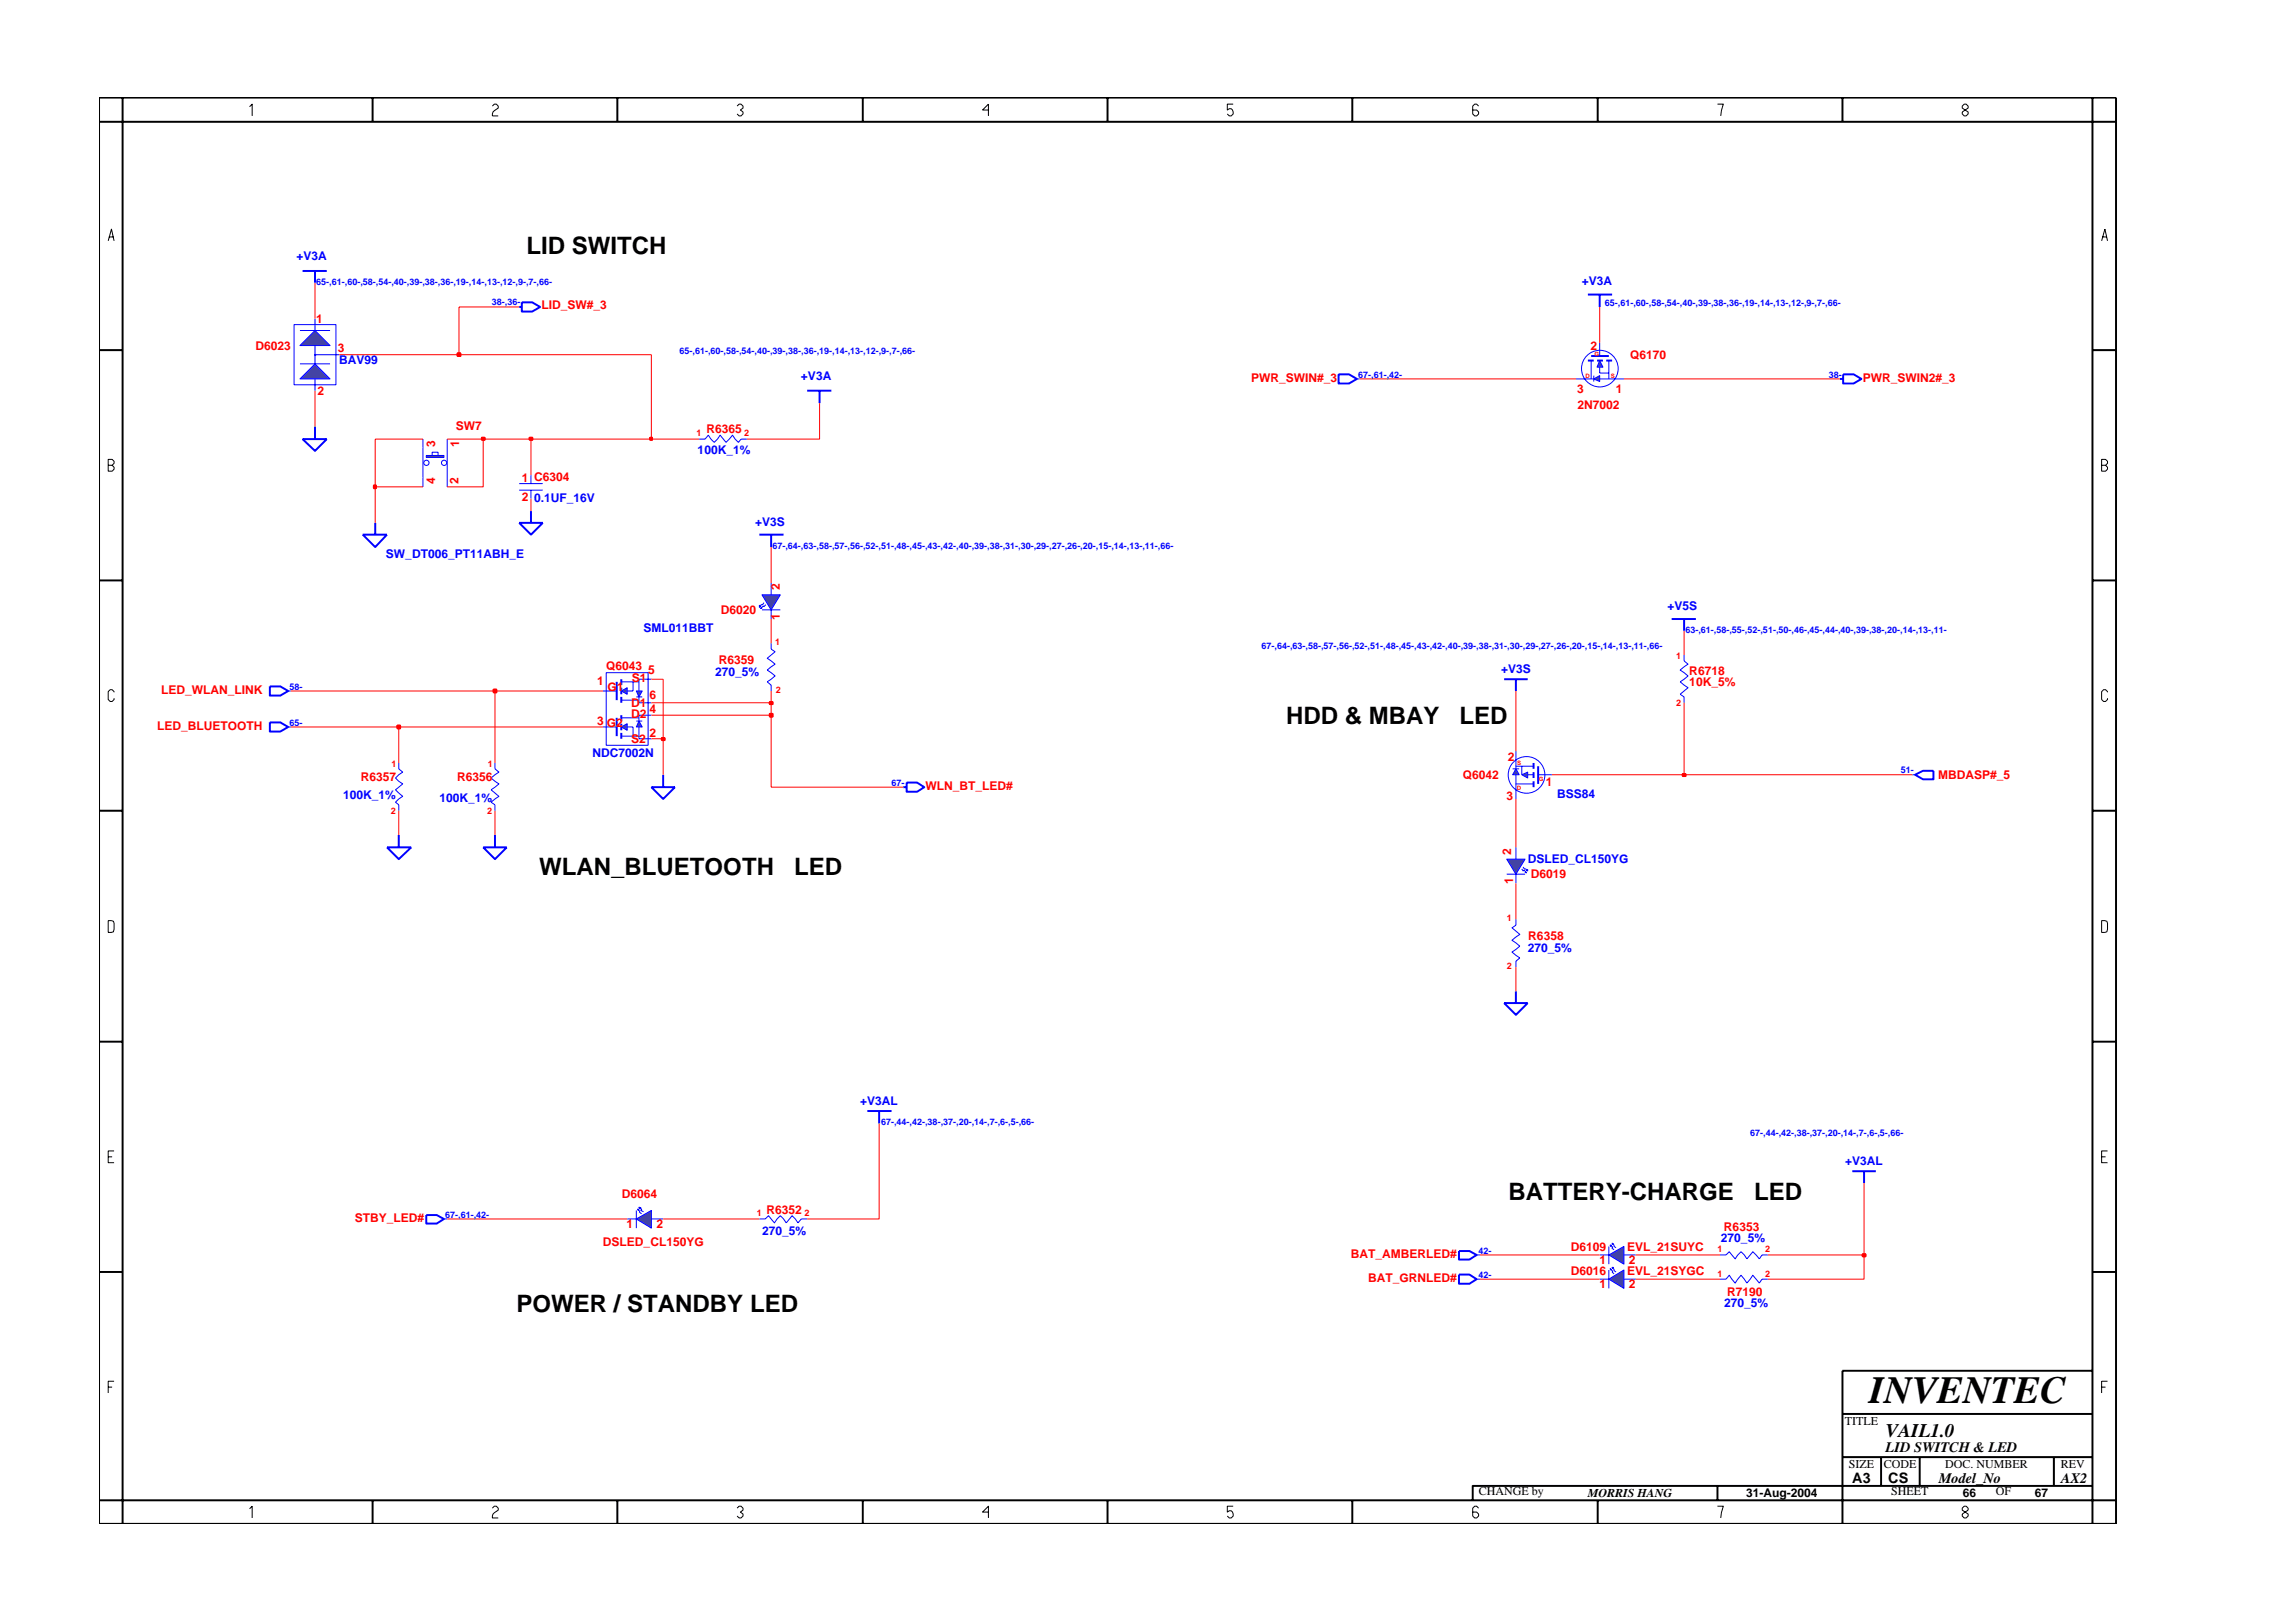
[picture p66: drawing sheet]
<svg xmlns="http://www.w3.org/2000/svg" width="297mm" height="210mm" viewBox="0 0 297 210" stroke-linecap="round" stroke-linejoin="round" font-family="sans-serif">
<defs><g id="words">
<text font-size="5" x="241.8" y="181.6">INVENTEC</text>
<g font-size="3.1">
<text x="68.1" y="32.9">LID SWITCH</text>
<text x="166.4" y="93.7">HDD &amp; MBAY</text>
<text x="188.8" y="93.7">LED</text>
<text x="69.8" y="113.2">WLAN_BLUETOOTH</text>
<text x="102.7" y="113.2">LED</text>
<text x="195.2" y="155.3">BATTERY-CHARGE</text>
<text x="226.9" y="155.3">LED</text>
<text x="66.8" y="169.8">POWER / STANDBY LED</text>
</g>
<text font-size="2.5" x="244" y="185.9">VAIL1.0</text>
<g font-size="1.9">
<text x="239.6" y="191.9">A3</text>
<text x="244" y="187.9">LID SWITCH &amp; LED</text>
<text x="244.3" y="192">CS</text>
<text x="250.8" y="191.9">Model_No</text>
<text x="266.6" y="191.9">AX2</text>
</g>
<g font-size="1.6" fill="#00f">
<text x="38.3" y="33.7">+V3A</text>
<text x="204.6" y="36.8">+V3A</text>
<text x="43.9" y="47">BAV99</text>
<text x="103.6" y="49.2">+V3A</text>
<text x="90.3" y="58.8">100K_1%</text>
<text x="69.1" y="65">0.1UF_16V</text>
<text x="97.7" y="68.1">+V3S</text>
<text x="49.9" y="72.3">SW_DT006_PT11ABH_E</text>
<text x="83.3" y="81.8">SML011BBT</text>
<text x="215.7" y="78.9">+V5S</text>
<text x="92.5" y="87.5">270_5%</text>
<text x="194.2" y="87.1">+V3S</text>
<text x="76.7" y="98">NDC7002N</text>
<text x="44.4" y="103.4">100K_1%</text>
<text x="56.8" y="103.8">100K_1%</text>
<text x="201.5" y="103.3">BSS84</text>
<text x="197.6" y="111.7">DSLED_CL150YG</text>
<text x="197.7" y="123.2">270_5%</text>
<text x="111.3" y="143">+V3AL</text>
<text x="238.7" y="150.8">+V3AL</text>
<text x="98.6" y="159.8">270_5%</text>
<text x="222.6" y="160.7">270_5%</text>
<text x="223.1" y="169.1">270_5%</text>
</g>
<g font-size="1.6" fill="#f00">
<text x="40.9" y="41.8">1</text>
<text x="70" y="40">LID_SW#_3</text>
<text x="33" y="45.4">D6023</text>
<text x="43.7" y="45.6">3</text>
<text x="205.8" y="45.3">2</text>
<text x="210.9" y="46.5">Q6170</text>
<text x="41.1" y="51.2">2</text>
<text x="161.9" y="49.4">PWR_SWIN#_3</text>
<text x="204.1" y="50.8">3</text>
<text x="204.1" y="52.9">2N7002</text>
<text x="209.1" y="50.8">1</text>
<text x="241" y="49.4">PWR_SWIN2#_3</text>
<text x="56.3" y="57.9" transform="rotate(-90 56.3 57.9)">3</text>
<text x="59" y="55.6">SW7</text>
<text x="59.4" y="57.9" transform="rotate(-90 59.4 57.9)">1</text>
<text x="91.4" y="56.1">R6365</text>
<text x="56.3" y="62.7" transform="rotate(-90 56.3 62.7)">4</text>
<text x="59.3" y="62.7" transform="rotate(-90 59.3 62.7)">2</text>
<text x="67.5" y="62.4">1 C6304</text>
<text x="67.5" y="64.8">2</text>
<text x="100.9" y="76.3" transform="rotate(-90 100.9 76.3)">2</text>
<text x="93.2" y="79.5">D6020</text>
<text x="100.9" y="80.2" transform="rotate(-90 100.9 80.2)">1</text>
<text x="20.9" y="89.8">LED_WLAN_LINK</text>
<text x="77.2" y="88.6">1</text>
<text x="78.4" y="86.7">Q6043</text>
<text x="78.6" y="89.4">G1</text>
<text x="81.7" y="88.2">S1</text>
<text x="83.8" y="87.3">5</text>
<text x="93" y="85.9">R6359</text>
<text x="218.6" y="88.8">10K_5%</text>
<text x="218.6" y="87.3">R6718</text>
<text x="20.3" y="94.5">LED_BLUETOOTH</text>
<text x="77.2" y="93.8">3</text>
<text x="78.5" y="94.1">G2</text>
<text x="81.6" y="91.5">D1</text>
<text x="81.6" y="92.9">D2</text>
<text x="84" y="90.4">6</text>
<text x="84" y="92.3">4</text>
<text x="84" y="95.4">2</text>
<text x="46.7" y="101.1">R6357</text>
<text x="59.1" y="101.1">R6356</text>
<text x="81.6" y="96.2">S2</text>
<text x="189.3" y="100.8">Q6042</text>
<text x="195.1" y="98.4">2</text>
<text x="200" y="101.7">1</text>
<text x="250.7" y="100.8">MBDASP#_5</text>
<text x="119.7" y="102.3">WLN_BT_LED#</text>
<text x="194.9" y="103.5">3</text>
<text x="195.5" y="110.7" transform="rotate(-90 195.5 110.7)">2</text>
<text x="198.1" y="113.7">D6019</text>
<text x="195.8" y="114.4" transform="rotate(-90 195.8 114.4)">1</text>
<text x="197.7" y="121.6">R6358</text>
<text x="80.5" y="155.1">D6064</text>
<text x="45.9" y="158.1">STBY_LED#</text>
<text x="78" y="161.3">DSLED_CL150YG</text>
<text x="81" y="158.9">1</text>
<text x="84.9" y="158.9">2</text>
<text x="99.2" y="157.1">R6352</text>
<text x="203.2" y="161.9">D6109</text>
<text x="210.5" y="161.9">EVL_21SUYC</text>
<text x="223" y="159.3">R6353</text>
<text x="174.8" y="162.8">BAT_AMBERLED#</text>
<text x="177" y="165.9">BAT_GRNLED#</text>
<text x="203.2" y="165">D6016</text>
<text x="206.9" y="166.7">1</text>
<text x="206.9" y="163.5">1</text>
<text x="210.5" y="165">EVL_21SYGC</text>
<text x="210.7" y="166.7">2</text>
<text x="210.7" y="163.5">2</text>
<text x="223.5" y="167.7">R7190</text>
</g>
<g font-size="1.6">
<text x="238.7" y="184.4">TITLE</text>
<text x="239.2" y="190">SIZE</text>
<text x="243.7" y="190">CODE</text>
<text x="251.6" y="190">DOC. NUMBER</text>
<text x="266.6" y="190">REV</text>
<text x="191.3" y="193.5">CHANGE by</text>
<text x="205.4" y="193.7">MORRIS HANG</text>
<text x="225.9" y="193.7">31-Aug-2004</text>
<text x="244.7" y="193.5">SHEET</text>
<text x="253.9" y="193.7">66</text>
<text x="258.2" y="193.5">OF</text>
<text x="263.3" y="193.7">67</text>
</g>
<g font-size="1.2" fill="#00f">
<text x="40.9" y="36.9">65-,61-,60-,58-,54-,40-,39-,38-,36-,19-,14-,13-,12-,9-,7-,66-</text>
<text x="63.6" y="39.5">38-,36-</text>
<text x="207.6" y="39.6">65-,61-,60-,58-,54-,40-,39-,38-,36-,19-,14-,13-,12-,9-,7-,66-</text>
<text x="87.9" y="45.8">65-,61-,60-,58-,54-,40-,39-,38-,36-,19-,14-,13-,12-,9-,7-,66-</text>
<text x="175.7" y="48.9">67-,61-,42-</text>
<text x="236.6" y="48.9">38-</text>
<text x="99.9" y="71.1">67-,64-,63-,58-,57-,56-,52-,51-,48-,45-,43-,42-,40-,39-,38-,31-,30-,29-,27-,26-,20-,15-,14-,13-,11-,66-</text>
<text x="163.2" y="83.9">67-,64-,63-,58-,57-,56-,52-,51-,48-,45-,43-,42-,40-,39-,38-,31-,30-,29-,27-,26-,20-,15-,14-,13-,11-,66-</text>
<text x="218" y="81.9">63-,61-,58-,55-,52-,51-,50-,46-,45-,44-,40-,39-,38-,20-,14-,13-,11-</text>
<text x="37.5" y="89.3">58-</text>
<text x="37.5" y="93.9">65-</text>
<text x="115.4" y="101.7">67-</text>
<text x="245.9" y="100.1">51-</text>
<text x="114" y="145.7">67-,44-,42-,38-,37-,20-,14-,7-,6-,5-,66-</text>
<text x="226.4" y="147">67-,44-,42-,38-,37-,20-,14-,7-,6-,5-,66-</text>
<text x="57.6" y="157.6">67-,61-,42-</text>
<text x="191.3" y="162.2">42-</text>
<text x="191.3" y="165.4">42-</text>
</g>
<g font-size="1.2" fill="#f00">
<text x="90.1" y="56.5">1</text>
<text x="96.3" y="56.4">2</text>
<text x="100.3" y="83.4">1</text>
<text x="100.4" y="89.7">2</text>
<text x="216.9" y="85.3">1</text>
<text x="216.9" y="91.4">2</text>
<text x="50.7" y="99.2">1</text>
<text x="63.1" y="99.2">1</text>
<text x="50.6" y="105.3">2</text>
<text x="63" y="105.3">2</text>
<text x="194.9" y="119.1">1</text>
<text x="194.9" y="125.4">2</text>
<text x="97.9" y="157.4">1</text>
<text x="104.1" y="157.4">2</text>
<text x="222.2" y="165.2">1</text>
<text x="222.2" y="162.1">1</text>
<text x="228.4" y="165.2">2</text>
<text x="228.4" y="162.1">2</text>
</g>
<g font-size=".8" fill="#f00">
<text x="206.3" y="46.1">G</text>
<text x="205.1" y="48.9">D</text>
<text x="208.4" y="48.9">S</text>
<text x="196.3" y="99">S</text>
<text x="199.1" y="101.1">G</text>
<text x="196.2" y="102.2">D</text>
</g>
</g></defs>
<path d="M34.9 93.5h1.4l1 .6-1 .6h-1.4z" fill="none" stroke="#00f" stroke-width=".25"/>
<path d="M37.3 94.1h.3M207 165.5h1.1M208.1 164.4v2.3M210.1 165.5h1.5" fill="none" stroke="#00f" stroke-width=".13"/>
<g fill="#3c3cc8" stroke="#00f" stroke-width=".13">
<path d="M208.1 165.5l2-1.1v2.3z" fill-rule="evenodd"/>
<path d="M208.3 164.2l.2 .1-.1 .1z" fill-rule="evenodd"/>
</g>
<path d="M208.3 164.2l.3 .3v.1l.2 .3" fill="none" stroke="#00f" stroke-width=".13"/>
<path d="M208.6 164h.1l-.1 .2z" fill-rule="evenodd" fill="#3c3cc8" stroke="#00f" stroke-width=".13"/>
<path d="M217.9 84.8v.7l.5 .5-1 .7 1 .8-1 .7 1 .8-1 .8 .5 .4v.7M57.4 157.7h.5M191 162.4h.5M208.6 164l.2 .3v.1l.3 .2" fill="none" stroke="#00f" stroke-width=".13"/>
<path d="M104.4 50.6h3.2M106 50.6v1.6M55.1 157.2h1.4l.9 .5-.9 .6h-1.4zM188.8 161.9h1.3l.9 .5-.9 .6h-1.3z" fill="none" stroke="#00f" stroke-width=".25"/>
<path d="M40.8 42.8l1.9 1.9h-3.9z" fill-rule="evenodd" fill="#3c3cc8" stroke="#00f" stroke-width=".13"/>
<path d="M38.8 42.8h3.9M40.8 41.2v1.6M40.8 44.7v1.2" fill="none" stroke="#00f" stroke-width=".13"/>
<path d="M38.8 49l2-1.9 1.9 1.9z" fill-rule="evenodd" fill="#3c3cc8" stroke="#00f" stroke-width=".13"/>
<path d="M38 42h5.5v7.8h-5.5zM38.8 47.1h3.9M40.8 49v1.6M43.9 45.9h-3.1v1.2" fill="none" stroke="#00f" stroke-width=".13"/>
<circle cx="40.8" cy="45.9" r=".08" fill="#3c3cc8" stroke="#00f" stroke-width=".13"/>
<g fill="none" stroke="#00f" stroke-width=".13">
<path d="M54.7 56.8v1.1M54.7 61.8v1.2M99.8 83.2v.8l.5 .3-1 .9 1 .8-1 .7 1 .8-1 .7 .5 .5v.7M222.5 165.5h.8l.4-.5 .8 1 .7-1 .8 1 .8-1 .8 1 .4-.5h.7"/>
<circle cx="55.2" cy="59.9" r=".34"/>
<circle cx="57.5" cy="59.9" r=".34"/>
</g>
<path d="M55.1 58.9h2.3v.3h-2.3z" fill-rule="evenodd" fill="#3c3cc8" stroke="#00f" stroke-width=".13"/>
<path d="M54.7 57.9v3.9M55.9 58.9v-.4h.8v.4M57.9 56.8v6.2M175.5 49h.4M199 100.3h1.8M247.4 100.3h.4" fill="none" stroke="#00f" stroke-width=".13"/>
<path d="M39.1 35.1h3.2M40.8 35.1v1.5M173.2 48.4h1.3l1 .6-1 .6h-1.3zM67.2 67.7h3l-1.5 1.5zM68.7 66.1v1.6M199 99.2v2.2M116.9 101.9h.4M117.3 101.3h1.3l1 .6-1 .6h-1.3zM247.8 100.3l1-.5h1.3v1.1h-1.3z" fill="none" stroke="#00f" stroke-width=".25"/>
<path d="M196.1 99.5l.4 .8h-.8z" fill-rule="evenodd" fill="#3c3cc8" stroke="#00f" stroke-width=".13"/>
<path d="M195.7 99.5h.8" fill="none" stroke="#00f" stroke-width=".13"/>
<path d="M196.9 100.3l.7-.4v.8z" fill-rule="evenodd" fill="#3c3cc8" stroke="#00f" stroke-width=".13"/>
<path d="M205.9 46.1h2.2M198.4 98.7v.8M198.4 99.9v.8M84.3 101.9h3l-1.5 1.5zM85.8 100.3v1.6M198.4 101.1v.8M239.6 151.6h3.1M241.2 151.6v1.5" fill="none" stroke="#00f" stroke-width=".25"/>
<g fill="none" stroke="#00f" stroke-width=".13">
<path d="M207 44.4v1.7M196.1 99.2h2.3M196.1 97.2v2.3M196.9 99.2v1.1M196.1 101.4h2.3M196.1 100.3v3.1M197.6 100.3h.8"/>
<circle cx="197.5" cy="100.3" r="2.37"/>
</g>
<path d="M206.2 49l.8-.4v.8z" fill-rule="evenodd" fill="#3c3cc8" stroke="#00f" stroke-width=".13"/>
<path d="M206.2 48.6v.8" fill="none" stroke="#00f" stroke-width=".13"/>
<path d="M207 46.7l.4 .8h-.8z" fill-rule="evenodd" fill="#3c3cc8" stroke="#00f" stroke-width=".13"/>
<path d="M67.2 39.7h.3M67.5 39.1h1.4l1 .6-1 .6h-1.4zM39.1 56.8h3.2l-1.5 1.5zM40.8 55.2v1.6M205.4 46.7h.8M206.6 46.7h.8M207.8 46.7h.8M216.3 80.1h3.1M217.9 80.1v1.5" fill="none" stroke="#00f" stroke-width=".25"/>
<g fill="none" stroke="#00f" stroke-width=".13">
<path d="M90.5 56.8h.7l.4-.5 .8 .9 .8-.9 .7 .9 .9-.9 .7 .9 .4-.4h.7M203.9 49h2.3M205.9 46.7v2.3M207 47.5v.8h1.1M207 49h3.1M208.1 46.7v2.3M81.1 157.7h1.2M82.3 156.6v2.3M84.3 157.7h1.5"/>
<circle cx="207" cy="47.7" r="2.37"/>
</g>
<g fill="#3c3cc8" stroke="#00f" stroke-width=".13">
<path d="M82.3 157.7l2-1.1v2.3z" fill-rule="evenodd"/>
<path d="M82.5 156.5h.2l-.1 .1z" fill-rule="evenodd"/>
</g>
<path d="M82.5 156.5l.2 .2v.2l.3 .2" fill="none" stroke="#00f" stroke-width=".13"/>
<path d="M82.7 156.2l.2 .1-.2 .1z" fill-rule="evenodd" fill="#3c3cc8" stroke="#00f" stroke-width=".13"/>
<path d="M67.2 62.6h3M67.2 63.4h3M68.7 61.5v1.1M68.7 63.4v1.1M51.6 98.7v.8l.5 .4-.9 .8 .9 .7-.9 .8 .9 .9-.9 .7 .4 .4v.7M82.7 156.2l.3 .3-.1 .1 .4 .2M207 162.4h1.1M208.1 161.3v2.3M210.1 162.4h1.5" fill="none" stroke="#00f" stroke-width=".13"/>
<path d="M205.4 38.1h3.2M207 38.1v1.6M112.2 143.8h3.1M113.7 143.8v1.6" fill="none" stroke="#00f" stroke-width=".25"/>
<g fill="#3c3cc8" stroke="#00f" stroke-width=".13">
<path d="M208.1 162.4l2-1.1v2.3z" fill-rule="evenodd"/>
<path d="M208.3 161.1h.2l-.1 .2z" fill-rule="evenodd"/>
</g>
<path d="M208.3 161.1l.3 .3v.2l.2 .1" fill="none" stroke="#00f" stroke-width=".13"/>
<path d="M208.6 160.9l.1 .1-.1 .1z" fill-rule="evenodd" fill="#3c3cc8" stroke="#00f" stroke-width=".13"/>
<path d="M194.9 113.1h2.4M196.1 109.7v1.5M196.1 113.1v1.2M208.6 160.9l.2 .2v.2l.3 .2" fill="none" stroke="#00f" stroke-width=".13"/>
<path d="M46.9 69.2h3.2l-1.6 1.6zM48.5 67.7v1.5" fill="none" stroke="#00f" stroke-width=".25"/>
<g fill="#3c3cc8" stroke="#00f" stroke-width=".13">
<path d="M194.9 111.2h2.4l-1.2 1.9z" fill-rule="evenodd"/>
<path d="M197.4 112.8l.1 .2-.2-.1z" fill-rule="evenodd"/>
</g>
<path d="M196.9 112.5l.1 .2 .2-.1 .3 .4" fill="none" stroke="#00f" stroke-width=".13"/>
<path d="M197.5 112.6l.1-.1v.2z" fill-rule="evenodd" fill="#3c3cc8" stroke="#00f" stroke-width=".13"/>
<path d="M98.6 78.9h2.4M99.8 75.5v1.5M99.8 78.9v1.2M37.3 89.4h.3M64 98.7v.8l.5 .4-1 .8 1 .7-1 .8 1 .9-1 .7 .5 .4v.7M197 112.2l.2 .3h.2l.2 .2M98.2 157.7h.8l.4-.4 .8 1 .8-1 .7 1 .8-1 .7 1 .5-.6h.7M191 165.5h.5" fill="none" stroke="#00f" stroke-width=".13"/>
<path d="M238 49h.4M238.4 48.4h1.4l1 .6-1 .6h-1.4zM34.9 88.8h1.4l1 .6-1 .6h-1.4zM194.6 87.9h3M196.1 87.9v1.5M62.5 109.7h3.1l-1.6 1.5zM64 108v1.7M194.6 129.8h3l-1.5 1.5zM196.1 128.3v1.5M188.8 164.9h1.3l.9 .6-.9 .6h-1.3z" fill="none" stroke="#00f" stroke-width=".25"/>
<g fill="#3c3cc8" stroke="#00f" stroke-width=".13">
<path d="M98.6 77h2.4l-1.2 1.9z" fill-rule="evenodd"/>
<path d="M98.5 78.6l.1 .1-.2 .1z" fill-rule="evenodd"/>
</g>
<path d="M99.1 78.2l-.3 .3-.1-.1-.3 .4" fill="none" stroke="#00f" stroke-width=".13"/>
<path d="M98.2 78.3l.2 .2-.2 .1z" fill-rule="evenodd" fill="#3c3cc8" stroke="#00f" stroke-width=".13"/>
<path d="M98.8 78l-.6 .6M78 94.1h1.8M196.1 119v.7l-.5 .4 1 .8-1 .8 1 .7-1 .8 1 .8-.5 .4v.8" fill="none" stroke="#00f" stroke-width=".13"/>
<path d="M79.8 92.9v2.4" fill="none" stroke="#00f" stroke-width=".25"/>
<path d="M82.7 93.3l.4 .8h-.8z" fill-rule="evenodd" fill="#3c3cc8" stroke="#00f" stroke-width=".13"/>
<path d="M82.3 93.3h.8" fill="none" stroke="#00f" stroke-width=".13"/>
<path d="M80.4 94.1l.7-.4v.8z" fill-rule="evenodd" fill="#3c3cc8" stroke="#00f" stroke-width=".13"/>
<path d="M79.8 88.2v2.4M80.4 92.6v.7M80.4 93.7v.8M80.4 94.8v.8" fill="none" stroke="#00f" stroke-width=".25"/>
<path d="M78 89.4h1.8M80.4 95.3h2.3M80.4 92.9h2.3M81.1 94.1h.8v1.2M82.7 94.1v1.5h1.6M84.3 92.6h-1.6v.7" fill="none" stroke="#00f" stroke-width=".13"/>
<path d="M82.3 89.4h.8l-.4 .8z" fill-rule="evenodd" fill="#3c3cc8" stroke="#00f" stroke-width=".13"/>
<path d="M82.3 90.2h.8" fill="none" stroke="#00f" stroke-width=".13"/>
<path d="M80.4 89.4l.7-.4v.8z" fill-rule="evenodd" fill="#3c3cc8" stroke="#00f" stroke-width=".13"/>
<path d="M98.2 69.2h3.2M99.8 69.2v1.6M80.4 87.9v.8M80.4 89v.8M80.4 90.2v.7M50.1 109.7h3.1l-1.6 1.5zM51.6 108v1.7" fill="none" stroke="#00f" stroke-width=".25"/>
<path d="M78.4 87.1h5.4v9.3h-5.4zM80.4 88.2h2.3M80.4 90.6h2.3M81.9 88.2v1.2h-.8M82.7 90.2v.7h1.6M84.3 87.9h-1.6v1.5M222.5 162.4h.8l.4-.4 .8 .9 .7-.9 .8 .9 .8-.9 .8 .9 .4-.5h.7" fill="none" stroke="#00f" stroke-width=".13"/>
<path d="M191.5 165.5h15.5M191.5 162.4h15.5M211.6 165.5h10.9M211.6 162.4h10.9M228.7 162.4h12.5v3.1h-12.5" fill="none" stroke="#f00" stroke-width=".13"/>
<path d="M241 162.3v.3h.3v-.3z" fill-rule="evenodd" fill="#8e2323" stroke="#f00" stroke-width=".25"/>
<path d="M241 162.3h.3v.3h-.3z" fill="none" stroke="#f00" stroke-width=".25"/>
<path d="M85.8 95.6v4.7M99.8 92.6v9.3h17.1M51.6 104.9v3.1M64 104.9v3.1M196.1 103.4v6.3M196.1 114.3v4.7M200.8 100.3h17.1M196.1 125.2v3.1M57.9 157.7h23.2M85.8 157.7h12.4M113.7 145.4v12.3h-9.3M241.2 153.1v9.3" fill="none" stroke="#f00" stroke-width=".13"/>
<path d="M217.7 100.2h.3v.2h-.3z" fill-rule="evenodd" fill="#8e2323" stroke="#f00" stroke-width=".25"/>
<path d="M217.7 100.2h.3v.2h-.3z" fill="none" stroke="#f00" stroke-width=".25"/>
<path d="M51.6 94.1v4.6M64 89.4v9.3M84.3 95.6h1.5M196.1 89.4v7.8M217.9 90.9v9.4h29.5" fill="none" stroke="#f00" stroke-width=".13"/>
<path d="M85.6 95.5h.4v.3h-.4z" fill-rule="evenodd" fill="#8e2323" stroke="#f00" stroke-width=".25"/>
<path d="M85.6 95.5h.4v.3h-.4z" fill="none" stroke="#f00" stroke-width=".25"/>
<path d="M37.6 94.1h14M85.8 87.9v7.7" fill="none" stroke="#f00" stroke-width=".13"/>
<path d="M51.4 93.9h.4v.3h-.4z" fill-rule="evenodd" fill="#8e2323" stroke="#f00" stroke-width=".25"/>
<path d="M51.4 93.9h.4v.3h-.4z" fill="none" stroke="#f00" stroke-width=".25"/>
<path d="M51.6 94.1h26.4M84.3 92.6h15.5" fill="none" stroke="#f00" stroke-width=".13"/>
<path d="M99.6 92.4h.3v.3h-.3z" fill-rule="evenodd" fill="#8e2323" stroke="#f00" stroke-width=".25"/>
<path d="M99.6 92.4h.3v.3h-.3z" fill="none" stroke="#f00" stroke-width=".25"/>
<path d="M84.3 90.9h15.5v1.7" fill="none" stroke="#f00" stroke-width=".13"/>
<path d="M99.6 90.9v.2h.3v-.2z" fill-rule="evenodd" fill="#8e2323" stroke="#f00" stroke-width=".25"/>
<path d="M99.6 90.9h.3v.2h-.3z" fill="none" stroke="#f00" stroke-width=".25"/>
<path d="M37.6 89.4h26.4M99.8 89.4v1.5" fill="none" stroke="#f00" stroke-width=".13"/>
<path d="M63.9 89.3h.3v.3h-.3z" fill-rule="evenodd" fill="#8e2323" stroke="#f00" stroke-width=".25"/>
<path d="M63.9 89.3h.3v.3h-.3z" fill="none" stroke="#f00" stroke-width=".25"/>
<path d="M48.5 63v4.7M68.7 64.5v1.6M99.8 70.8v4.7M64 89.4h14M84.3 87.9h1.5M99.8 80.1v3.1M217.9 81.6v3.2" fill="none" stroke="#f00" stroke-width=".13"/>
<path d="M48.4 62.8h.2v.4h-.2z" fill-rule="evenodd" fill="#8e2323" stroke="#f00" stroke-width=".25"/>
<path d="M48.4 62.8h.2v.4h-.2z" fill="none" stroke="#f00" stroke-width=".25"/>
<path d="M54.7 56.8h-6.2v6.2h6.2M57.9 56.8h4.6v6.2h-4.6M68.7 56.8v4.7" fill="none" stroke="#f00" stroke-width=".13"/>
<path d="M62.3 56.7h.4v.2h-.4z" fill-rule="evenodd" fill="#8e2323" stroke="#f00" stroke-width=".25"/>
<path d="M62.3 56.7h.4v.2h-.4z" fill="none" stroke="#f00" stroke-width=".25"/>
<path d="M62.5 56.8h6.2" fill="none" stroke="#f00" stroke-width=".13"/>
<path d="M68.5 56.7h.4v.2h-.4z" fill-rule="evenodd" fill="#8e2323" stroke="#f00" stroke-width=".25"/>
<path d="M68.5 56.7h.4v.2h-.4z" fill="none" stroke="#f00" stroke-width=".25"/>
<path d="M68.7 56.8h15.6" fill="none" stroke="#f00" stroke-width=".13"/>
<path d="M84.1 56.7h.3v.2h-.3z" fill-rule="evenodd" fill="#8e2323" stroke="#f00" stroke-width=".25"/>
<path d="M84.1 56.7h.3v.2h-.3z" fill="none" stroke="#f00" stroke-width=".25"/>
<path d="M40.8 50.6v4.6M43.9 45.9h15.5M84.3 45.9v10.9h6.2M106 52.2v4.6h-9.4M175.9 49h28M210.1 49h27.9" fill="none" stroke="#f00" stroke-width=".13"/>
<path d="M59.2 45.7h.3v.4h-.3z" fill-rule="evenodd" fill="#8e2323" stroke="#f00" stroke-width=".25"/>
<path d="M59.2 45.7h.3v.4h-.3z" fill="none" stroke="#f00" stroke-width=".25"/>
<path d="M40.8 36.6v4.6M67.2 39.7h-7.8v6.2h24.9M207 39.7v4.7" fill="none" stroke="#f00" stroke-width=".13"/>
<g fill="none" stroke="#000" stroke-width=".25">
<path d="M12.8 12.6h261v184.6h-261zM12.8 15.8h261M15.9 12.6v184.6M48.2 12.6v3.2M79.9 12.6v3.2M111.6 12.6v3.2M143.3 12.6v3.2M174.9 12.6v3.2M206.7 12.6v3.2M238.4 12.6v3.2M270.7 12.6v184.6M12.8 45.3h3.1"/>
<path d="M270.7 45.3h3.1M12.8 75.1h3.1M270.7 75.1h3.1M12.8 104.9h3.1M270.7 104.9h3.1M12.8 134.8h3.1M270.7 134.8h3.1M12.8 164.6h3.1M270.7 164.6h3.1M270.7 177.4h-32.3v19.8M12.8 194.2h261M48.2 194.2v3"/>
<path d="M79.9 194.2v3M111.6 194.2v3M143.3 194.2v3M174.9 194.2v3M206.7 194.2v3M222.2 192.3v1.9M238.4 183h32.3M238.4 188.6h32.3M243.4 188.6v3.7M248.4 188.6v3.7M265.7 188.6v3.7M270.7 192.3h-80.2v1.9"/>
</g>
<g fill="none" stroke="#000" stroke-width=".13">
<path d="M32.3 13.8l.3-.3v1.5M63.7 13.7l.3-.2h.2l.3 .2v.3l-.5 .3-.3 .4v.3h.8M95.4 13.7l.2-.2h.3l.2 .2v.3l-.3 .2 .3 .3v.2l-.2 .3h-.3l-.2-.3M127.9 14.2h-.8l.8-.7v1.5M159.5 13.5h-.7v.7l.2-.1a.5 .5 0 0 1 .5 .6l-.2 .3h-.3l-.2-.3M191.3 13.7l-.3-.2h-.2l-.3 .2v1l.3 .3h.2l.3-.3v-.2l-.3-.3h-.5M222.2 13.5h.8l-.4 1.5M253.9 13.7l.2-.2h.3l.2 .2v.3l-.7 .5v.2l.2 .3h.3l.2-.3v-.2l-.7-.5zM14 31.2l.4-1.6 .4 1.6M14.1 30.7h.6M271.9 31.2l.4-1.6 .4 1.6M272 30.7h.6"/>
<path d="M14 59.5h.5l.3 .2v.3l-.3 .2 .3 .3v.2l-.3 .3h-.5zM14 60.2h.5M271.9 60.2h.5l.3-.2v-.3l-.3-.2h-.5v1.5h.5l.3-.3v-.2l-.3-.3M14.8 89.6l-.3-.3h-.2l-.3 .2v1l.3 .3h.2l.3-.3v-.1M272.7 89.6l-.3-.3h-.3l-.2 .2v1l.2 .3h.3l.3-.3v-.1M14 119.1l.7 .1 .1 .3-.1 1.1-.7 .1zM271.9 119.1l.7 .1 .1 .3-.1 1.1-.7 .1zM14 149.7h.5M14.8 148.9h-.8v1.6h.8M271.9 149.7h.5M272.7 148.9h-.8v1.6h.8M14 179.5h.5"/>
<path d="M14.8 178.7h-.8v1.6M271.9 179.5h.5M272.7 178.7h-.8v1.6M32.3 195.3l.3-.4v1.5M63.7 195.2l.3-.3h.2l.3 .3v.2l-.7 .5-.1 .3v.2h.8M95.4 195.2l.2-.3h.3l.2 .3v.2l-.3 .3 .3 .2v.3l-.2 .2h-.3l-.2-.2M127.9 195.7h-.8l.8-.8v1.5M159.5 194.9h-.7v.8l.2-.2a.5 .5 0 0 1 .5 .7l-.2 .2h-.3l-.2-.2M191.3 195.2l-.3-.3h-.2l-.3 .3v1l.3 .2h.2l.3-.2v-.3l-.3-.2h-.5M222.2 194.9h.8l-.4 1.5M254.1 194.9l-.2 .3v.2l.7 .5v.3l-.2 .2h-.3l-.2-.2v-.3l.7-.5v-.2l-.2-.3z"/>
</g>
<use href="#words"/>
</svg>
